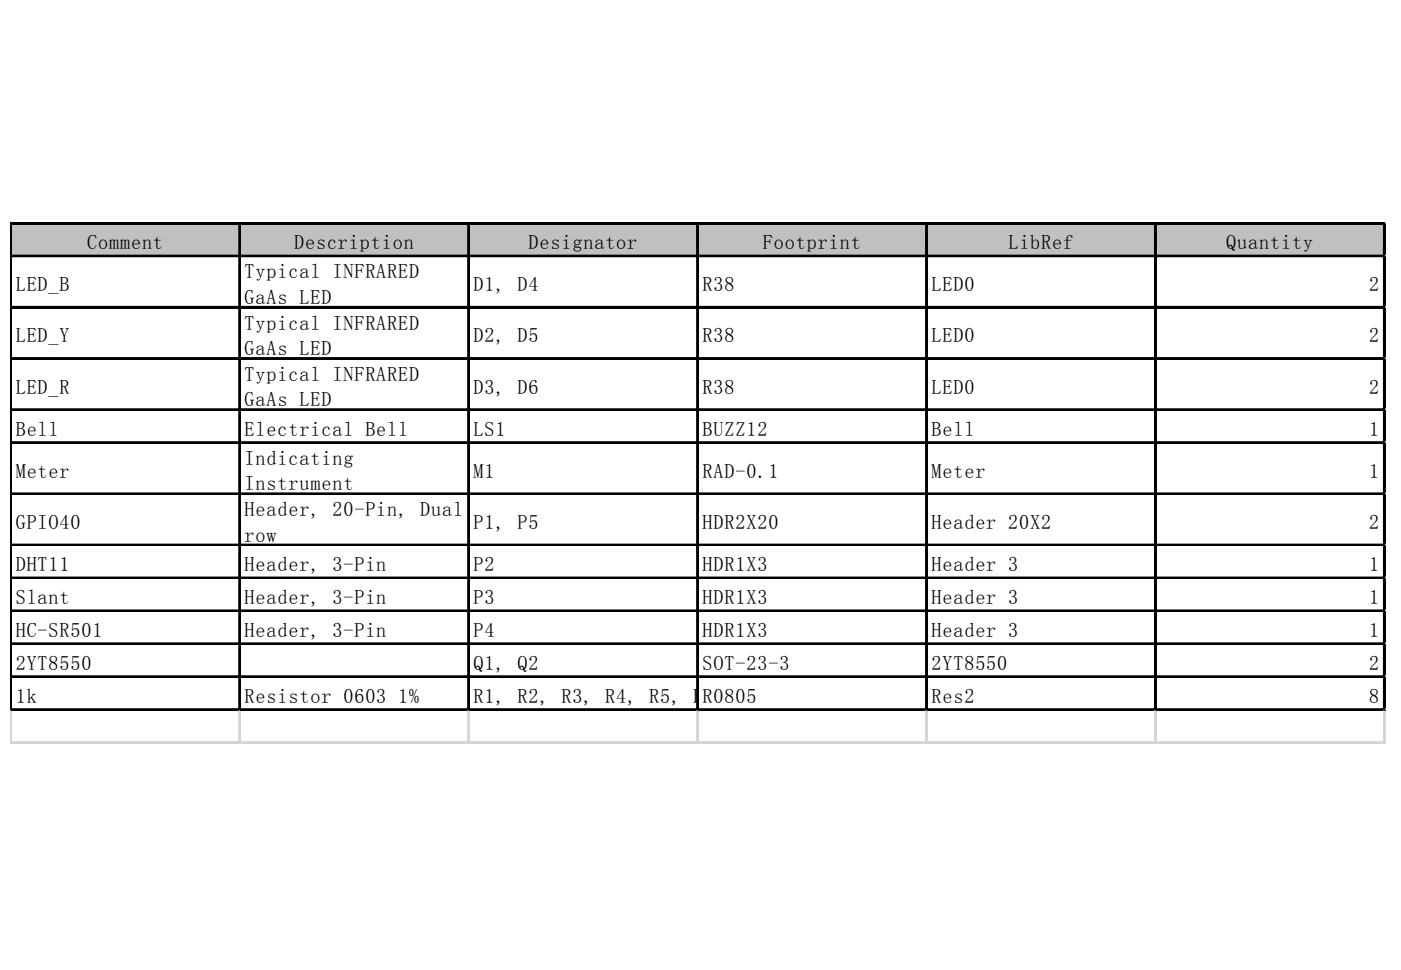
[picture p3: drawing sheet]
<svg xmlns="http://www.w3.org/2000/svg" width="289mm" height="200mm" viewBox="0 0 289 200" stroke-linecap="round" stroke-linejoin="round" font-family="sans-serif">
<defs><g id="words">
<g font-size="4.1">
<text x="18" y="51.4">Comment</text>
<text x="60.7" y="51.4">Description</text>
<text x="109" y="51.4">Designator</text>
<text x="157.3" y="51.4">Footprint</text>
<text x="208" y="51.4">LibRef</text>
<text x="252.9" y="51.4">Quantity</text>
<text x="50.5" y="57.4">Typical INFRARED</text>
<text x="3.2" y="60">LED_B</text>
<text x="50.5" y="62.7">GaAs LED</text>
<text x="97.7" y="60">D1, D4</text>
<text x="144.9" y="60">R38</text>
<text x="192.1" y="60">LED0</text>
<text x="282.4" y="60">2</text>
<text x="3.2" y="70.6">LED_Y</text>
<text x="50.5" y="68">Typical INFRARED</text>
<text x="97.7" y="70.6">D2, D5</text>
<text x="144.9" y="70.6">R38</text>
<text x="192.1" y="70.6">LED0</text>
<text x="282.4" y="70.6">2</text>
<text x="50.5" y="73.2">GaAs LED</text>
<text x="3.2" y="81.2">LED_R</text>
<text x="50.5" y="78.5">Typical INFRARED</text>
<text x="50.5" y="83.8">GaAs LED</text>
<text x="97.7" y="81.2">D3, D6</text>
<text x="144.9" y="81.2">R38</text>
<text x="192.1" y="81.2">LED0</text>
<text x="282.4" y="81.2">2</text>
<text x="3.2" y="89.8">Bell</text>
<text x="50.5" y="89.8">Electrical Bell</text>
<text x="97.7" y="89.8">LS1</text>
<text x="144.9" y="89.8">BUZZ12</text>
<text x="192.1" y="89.8">Bell</text>
<text x="282.4" y="89.8">1</text>
<text x="50.5" y="95.9">Indicating</text>
<text x="3.2" y="98.5">Meter</text>
<text x="50.5" y="101.1">Instrument</text>
<text x="97.7" y="98.5">M1</text>
<text x="144.9" y="98.5">RAD-0.1</text>
<text x="192.1" y="98.5">Meter</text>
<text x="282.4" y="98.5">1</text>
<text x="50.5" y="106.4">Header, 20-Pin, Dual</text>
<text x="3.2" y="109.1">GPIO40</text>
<text x="50.5" y="111.7">row</text>
<text x="97.7" y="109.1">P1, P5</text>
<text x="144.9" y="109.1">HDR2X20</text>
<text x="192.1" y="109.1">Header 20X2</text>
<text x="282.4" y="109.1">2</text>
<text x="3.2" y="117.7">DHT11</text>
<text x="50.5" y="117.7">Header, 3-Pin</text>
<text x="97.7" y="117.7">P2</text>
<text x="144.9" y="117.7">HDR1X3</text>
<text x="192.1" y="117.7">Header 3</text>
<text x="282.4" y="117.7">1</text>
<text x="3.2" y="124.5">Slant</text>
<text x="50.5" y="124.5">Header, 3-Pin</text>
<text x="97.7" y="124.5">P3</text>
<text x="144.9" y="124.5">HDR1X3</text>
<text x="192.1" y="124.5">Header 3</text>
<text x="282.4" y="124.5">1</text>
<text x="3.2" y="131.3">HC-SR501</text>
<text x="50.5" y="131.3">Header, 3-Pin</text>
<text x="97.7" y="131.3">P4</text>
<text x="144.9" y="131.3">HDR1X3</text>
<text x="192.1" y="131.3">Header 3</text>
<text x="282.4" y="131.3">1</text>
<text x="3.2" y="138.1">2YT8550</text>
<text x="97.7" y="138.1">Q1, Q2</text>
<text x="144.9" y="138.1">SOT-23-3</text>
<text x="192.1" y="138.1">2YT8550</text>
<text x="282.4" y="138.1">2</text>
<text x="3.2" y="144.9">1k</text>
<text x="50.5" y="144.9">Resistor 0603</text>
<text x="82.1" y="144.9">1%</text>
<text x="97.7" y="144.9">R1, R2, R3, R4, R5, R</text>
<text x="144.9" y="144.9">R,80R57, R8</text>
<text x="145.2" y="144.9">60</text>
<text x="192.1" y="144.9">Res2</text>
<text x="282.4" y="144.9">8</text>
</g>
</g></defs>
<path d="M2.4 46.2h283.4v6.9h-283.4z" fill="#c0c0c0"/>
<g fill="none" stroke="#000" stroke-width=".38">
<path d="M2.1 45.9v100.7M2.3 45.9v100.7M2.5 45.9h283.3M2.5 46.1h283.3M2.5 52.7h283.3M2.5 52.9h283.3M49.3 46.3v100.3M49.5 46.3v100.3M96.5 46.3v100.3M96.7 46.3v100.3M143.7 46.3v100.3M143.9 46.3v100.3"/>
<path d="M191 46.3v100.3M191.1 46.3v100.3M238.2 46.3v100.3M238.4 46.3v100.3M285.4 46.3v100.3M285.6 46.3v100.3M2.5 63.3h283.3M2.5 63.5h283.3M2.5 73.8h283.3M2.5 74h283.3M2.5 84.4h283.3M2.5 84.6h283.3"/>
<path d="M2.5 91.2h283.3M2.5 91.4h283.3M2.5 101.7h283.3M2.5 101.9h283.3M2.5 112.3h283.3M2.5 112.5h283.3M2.5 119.1h283.3M2.5 119.3h283.3M2.5 125.9h283.3M2.5 126.1h283.3M2.5 132.7h283.3M2.5 132.8h283.3"/>
<path d="M2.5 139.4h283.3M2.5 139.6h283.3M2.5 146.2h283.3M2.5 146.4h283.3"/>
</g>
<g fill="none" stroke="#d4d4d4" stroke-width=".38">
<path d="M285.8 45.9h.1M2.1 146.6v6.8M2.3 146.6v6.8M49.3 146.6v6.8M49.5 146.6v6.8M96.5 146.6v6.8M96.7 146.6v6.8M143.7 146.6v6.8M143.9 146.6v6.8M191 146.6v6.8M191.1 146.6v6.8M238.2 146.6v6.8"/>
<path d="M238.4 146.6v6.8M285.4 146.6v6.8M285.6 146.6v6.8"/>
</g>
<path d="M285.8 45.9v.4z" fill="#d4d4d4"/>
<path d="M285.8 52.7h.1" fill="none" stroke="#d4d4d4" stroke-width=".38"/>
<path d="M285.8 52.7v.4z" fill="#d4d4d4"/>
<path d="M285.8 63.3h.1" fill="none" stroke="#d4d4d4" stroke-width=".38"/>
<path d="M285.8 63.3v.3z" fill="#d4d4d4"/>
<path d="M285.8 73.8h.1" fill="none" stroke="#d4d4d4" stroke-width=".38"/>
<path d="M285.8 73.8v.4z" fill="#d4d4d4"/>
<path d="M285.8 84.4h.1" fill="none" stroke="#d4d4d4" stroke-width=".38"/>
<path d="M285.8 84.4v.4z" fill="#d4d4d4"/>
<path d="M285.8 91.2h.1" fill="none" stroke="#d4d4d4" stroke-width=".38"/>
<path d="M285.8 91.2v.3z" fill="#d4d4d4"/>
<path d="M285.8 101.7h.1" fill="none" stroke="#d4d4d4" stroke-width=".38"/>
<path d="M285.8 101.7v.4z" fill="#d4d4d4"/>
<path d="M285.8 112.3h.1" fill="none" stroke="#d4d4d4" stroke-width=".38"/>
<path d="M285.8 112.3v.4z" fill="#d4d4d4"/>
<path d="M285.8 119.1h.1" fill="none" stroke="#d4d4d4" stroke-width=".38"/>
<path d="M285.8 119.1v.4z" fill="#d4d4d4"/>
<path d="M285.8 125.9h.1" fill="none" stroke="#d4d4d4" stroke-width=".38"/>
<path d="M285.8 125.9v.3z" fill="#d4d4d4"/>
<path d="M285.8 132.7h.1" fill="none" stroke="#d4d4d4" stroke-width=".38"/>
<path d="M285.8 132.7v.3z" fill="#d4d4d4"/>
<path d="M285.8 139.4h.1" fill="none" stroke="#d4d4d4" stroke-width=".38"/>
<path d="M285.8 139.4v.4z" fill="#d4d4d4"/>
<path d="M285.8 146.2h.1" fill="none" stroke="#d4d4d4" stroke-width=".38"/>
<path d="M285.8 146.2v.4z" fill="#d4d4d4"/>
<path d="M2.1 153h283.7M2.1 153.2h283.7" fill="none" stroke="#d4d4d4" stroke-width=".38"/>
<use href="#words"/>
</svg>
